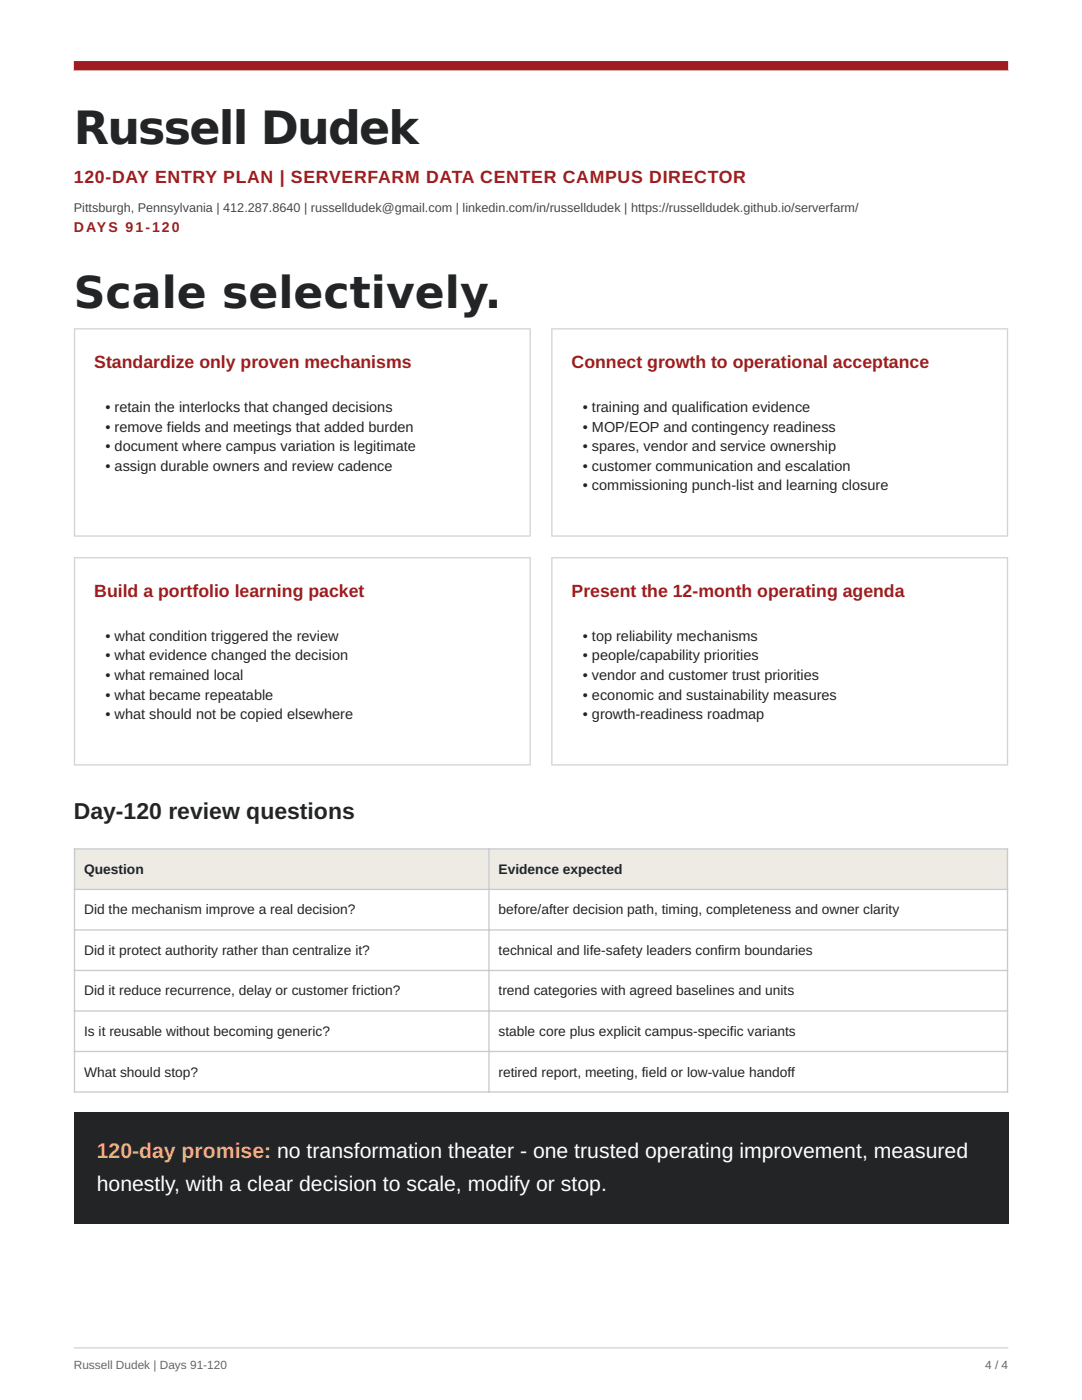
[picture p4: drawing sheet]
<svg xmlns="http://www.w3.org/2000/svg" width="216mm" height="279mm" viewBox="0 0 216 279" stroke-linecap="round" stroke-linejoin="round" font-family="sans-serif">
<defs><g id="words">
<text font-size="9.2" fill="#222426" x="14.7" y="28.6">Russell Dudek</text>
<text font-size="8.8" fill="#222426" x="14.7" y="61.4">Scale selectively.</text>
<text font-size="4.6" fill="#222426" x="14.7" y="163.5">Day-120 review questions</text>
<text font-size="4.2" fill="#f2b544" x="19.3" y="231.2">120-day promise: no transformation theater - one trusted operating improvement, measured</text>
<text font-size="4.2" fill="#fff" x="19.3" y="237.8">honestly, with a clear decision to scale, modify or stop.</text>
<g font-size="3.5" fill="#a01c20">
<text x="14.7" y="36.5">120-DAY ENTRY PLAN | SERVERFARM DATA CENTER CAMPUS DIRECTOR</text>
<text x="18.8" y="73.5">Standardize only proven mechanisms</text>
<text x="114.1" y="73.5">Connect growth to operational acceptance</text>
<text x="18.8" y="119.2">Build a portfolio learning packet</text>
<text x="114.1" y="119.2">Present the 12-month operating agenda</text>
</g>
<g font-size="2.9" fill="#222426">
<text x="21.1" y="82.2">• retain the interlocks that changed decisions</text>
<text x="116.3" y="82.2">• training and qualification evidence</text>
<text x="21.1" y="86.1">• remove fields and meetings that added burden</text>
<text x="116.3" y="86.1">• MOP/EOP and contingency readiness</text>
<text x="21.1" y="90">• document where campus variation is legitimate</text>
<text x="21.1" y="93.9">• assign durable owners and review cadence</text>
<text x="116.3" y="90">• spares, vendor and service ownership</text>
<text x="116.3" y="93.9">• customer communication and escalation</text>
<text x="116.3" y="97.9">• commissioning punch-list and learning closure</text>
<text x="21.1" y="127.9">• what condition triggered the review</text>
<text x="21.1" y="131.8">• what evidence changed the decision</text>
<text x="116.3" y="127.9">• top reliability mechanisms</text>
<text x="116.3" y="131.8">• people/capability priorities</text>
<text x="21.1" y="135.7">• what remained local</text>
<text x="116.3" y="135.7">• vendor and customer trust priorities</text>
<text x="21.1" y="139.6">• what became repeatable</text>
<text x="21.1" y="143.5">• what should not be copied elsewhere</text>
<text x="116.3" y="139.6">• economic and sustainability measures</text>
<text x="116.3" y="143.5">• growth-readiness roadmap</text>
</g>
<text font-size="2.8" fill="#a01c20" x="14.7" y="46.4">DAYS 91-120</text>
<g font-size="2.8" fill="#222426">
<text x="16.8" y="174.4">Question</text>
<text x="99.5" y="174.4">Evidence expected</text>
<text x="16.8" y="182.5">Did the mechanism improve a real decision?</text>
<text x="99.5" y="182.5">before/after decision path, timing, completeness and owner clarity</text>
<text x="16.8" y="190.6">Did it protect authority rather than centralize it?</text>
<text x="99.5" y="190.6">technical and life-safety leaders confirm boundaries</text>
<text x="16.8" y="198.7">Did it reduce recurrence, delay or customer friction?</text>
<text x="99.5" y="198.7">trend categories with agreed baselines and units</text>
<text x="16.8" y="206.8">Is it reusable without becoming generic?</text>
<text x="99.5" y="206.8">stable core plus explicit campus-specific variants</text>
<text x="16.8" y="214.8">What should stop?</text>
<text x="99.5" y="214.8">retired report, meeting, field or low-value handoff</text>
</g>
<text font-size="2.5" fill="#42484c" x="14.7" y="42.3">Pittsburgh, Pennsylvania | 412.287.8640 | russelldudek@gmail.com | linkedin.com/in/russelldudek | https://russelldudek.github.io/serverfarm/</text>
<g font-size="2.4" fill="#666">
<text x="14.7" y="273.3">Russell Dudek | Days 91-120</text>
<text x="196.6" y="273.3">4 / 4</text>
</g>
</g></defs>
<path d="M14.7 14l186.5 .1zM14.7 12.2h186.5v1.9h-186.5z" fill-rule="evenodd" fill="#a01c20"/>
<g fill="#d2d4d5">
<path d="M15 65.8h90.7v41h-90.7zM14.7 65.5h91.2v41.6h-91.2z" fill-rule="evenodd"/>
<path d="M110.2 65.8h90.7v41h-90.7zM110 65.5h91.2v41.6h-91.2z" fill-rule="evenodd"/>
<path d="M15 111.4h90.7v41.1h-90.7zM14.7 111.2h91.2v41.6h-91.2z" fill-rule="evenodd"/>
<path d="M110.2 111.4h90.7v41.1h-90.7zM110 111.2h91.2v41.6h-91.2z" fill-rule="evenodd"/>
</g>
<g fill="#eeeae4">
<path d="M14.9 169.4h82.7v8.1h-82.7z"/>
<path d="M97.6 169.4h103.4v8.1h-103.4z"/>
</g>
<path d="M14.7 169.4h186.5M14.7 177.5h186.5M14.9 169.3v48.8M97.6 169.3v48.8M201 169.3v48.8M14.7 185.6h186.5M14.7 193.7h186.5M14.7 201.8h186.5M14.7 209.8h186.5M14.7 217.9h186.5" fill="none" stroke="#c8cbcd" stroke-width=".26"/>
<path d="M14.7 221.9h186.5v22.2h-186.5z" fill="#222426"/>
<path d="M14.7 269.1l186.5 .1zM14.7 268.9h186.5v.3h-186.5z" fill-rule="evenodd" fill="#d2d4d5"/>
<use href="#words"/>
</svg>
